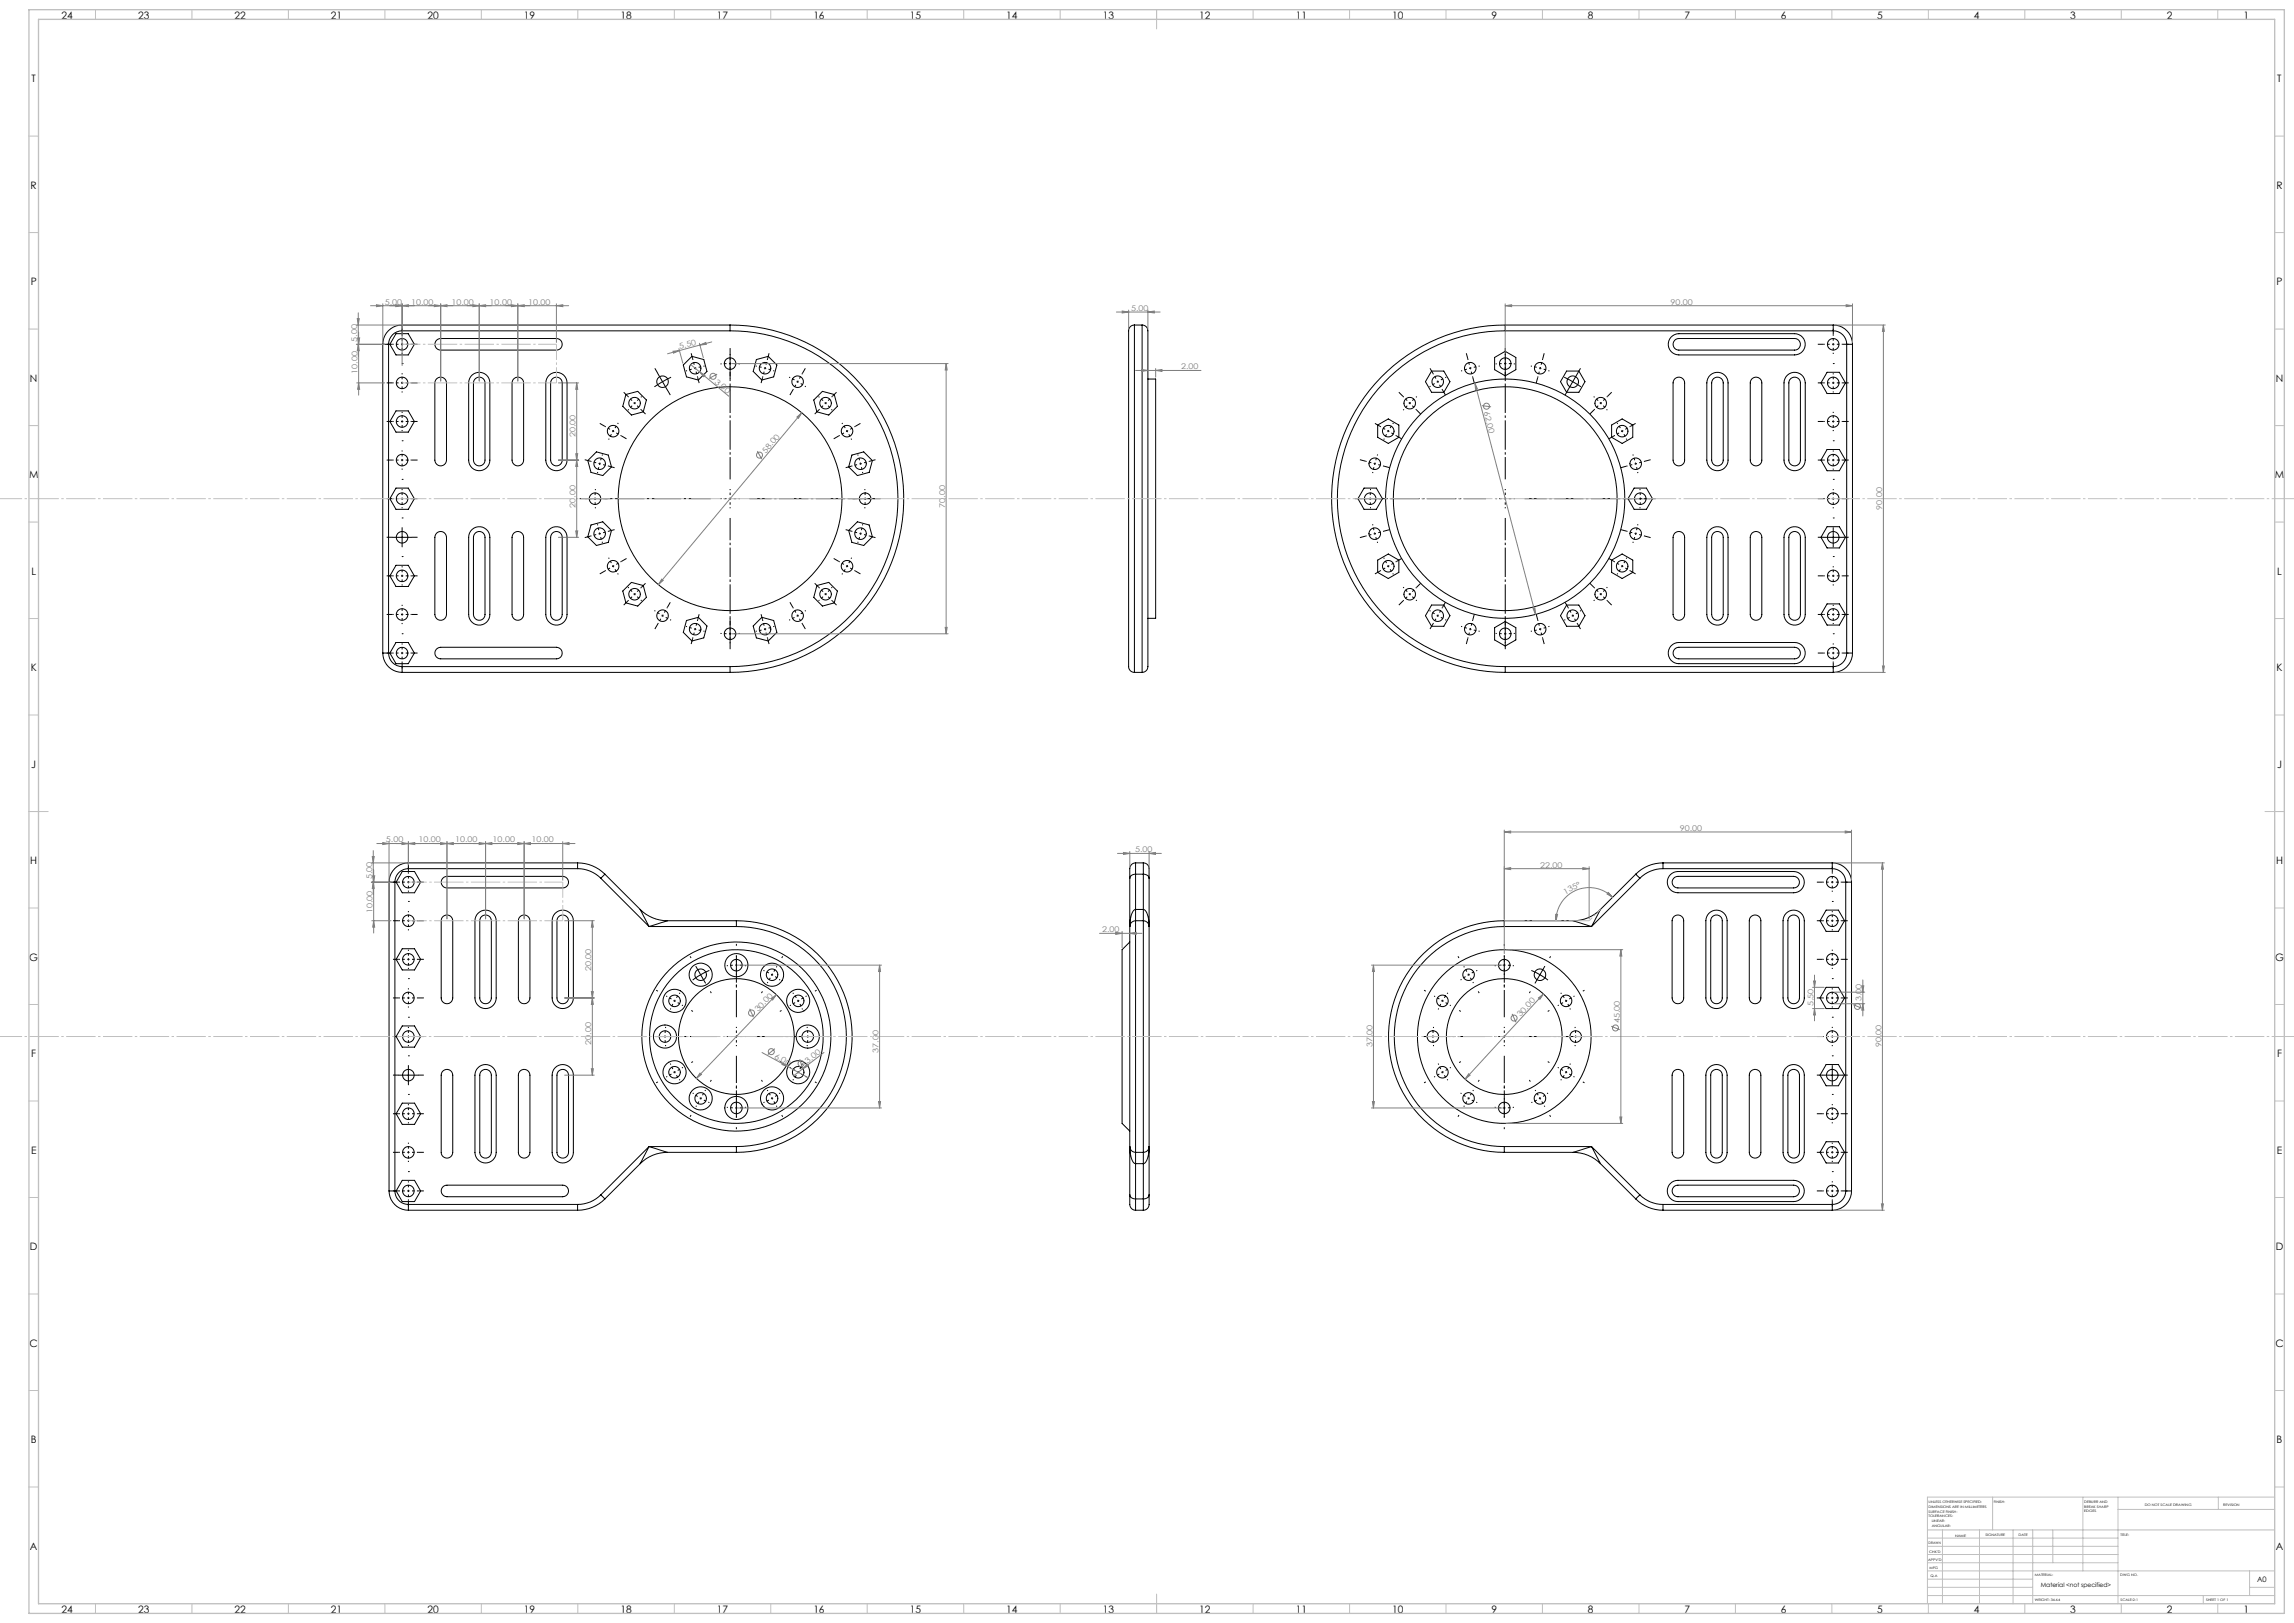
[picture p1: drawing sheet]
<svg xmlns="http://www.w3.org/2000/svg" width="1189mm" height="841mm" viewBox="0 0 1189 841" stroke-linecap="round" stroke-linejoin="round" font-family="sans-serif">
<defs><g id="words">
<g font-size="5.3">
<text x="32" y="10">24</text>
<text x="72" y="10">23</text>
<text x="122" y="10">22</text>
<text x="172" y="10">21</text>
<text x="222" y="10">20</text>
<text x="272" y="10">19</text>
<text x="322" y="10">18</text>
<text x="372" y="10">17</text>
<text x="422" y="10">16</text>
<text x="472" y="10">15</text>
<text x="522" y="10">14</text>
<text x="572" y="10">13</text>
<text x="622" y="10">12</text>
<text x="672" y="10">11</text>
<text x="722" y="10">10</text>
<text x="773" y="10">9</text>
<text x="823" y="10">8</text>
<text x="873" y="10">7</text>
<text x="923" y="10">6</text>
<text x="973" y="10">5</text>
<text x="1023" y="10">4</text>
<text x="1073" y="10">3</text>
<text x="1123" y="10">2</text>
<text x="1163" y="10">1</text>
<text x="16" y="43">T</text>
<text x="1180" y="43">T</text>
<text x="16" y="98">R</text>
<text x="1180" y="98">R</text>
<text x="16" y="148">P</text>
<text x="1180" y="148">P</text>
<text x="16" y="198">N</text>
<text x="1180" y="198">N</text>
<text x="15" y="248">M</text>
<text x="1179" y="248">M</text>
<text x="16" y="298">L</text>
<text x="1180" y="298">L</text>
<text x="16" y="348">K</text>
<text x="1180" y="348">K</text>
<text x="16" y="398">J</text>
<text x="1180" y="398">J</text>
<text x="16" y="448">H</text>
<text x="1180" y="448">H</text>
<text x="15" y="498">G</text>
<text x="1179" y="498">G</text>
<text x="16" y="548">F</text>
<text x="1180" y="548">F</text>
<text x="16" y="598">E</text>
<text x="1180" y="598">E</text>
<text x="16" y="648">D</text>
<text x="1180" y="648">D</text>
<text x="15" y="698">C</text>
<text x="1179" y="698">C</text>
<text x="16" y="748">B</text>
<text x="1180" y="748">B</text>
<text x="16" y="803">A</text>
<text x="1180" y="803">A</text>
<text x="32" y="836">24</text>
<text x="72" y="836">23</text>
<text x="122" y="836">22</text>
<text x="172" y="836">21</text>
<text x="222" y="836">20</text>
<text x="272" y="836">19</text>
<text x="322" y="836">18</text>
<text x="372" y="836">17</text>
<text x="422" y="836">16</text>
<text x="472" y="836">15</text>
<text x="522" y="836">14</text>
<text x="572" y="836">13</text>
<text x="622" y="836">12</text>
<text x="672" y="836">11</text>
<text x="722" y="836">10</text>
<text x="773" y="836">9</text>
<text x="823" y="836">8</text>
<text x="873" y="836">7</text>
<text x="923" y="836">6</text>
<text x="973" y="836">5</text>
<text x="1023" y="836">4</text>
<text x="1073" y="836">3</text>
<text x="1123" y="836">2</text>
<text x="1163" y="836">1</text>
</g>
<g font-size="4.1" fill="#808080">
<text x="199" y="158">5.00</text>
<text x="213" y="158">10.00</text>
<text x="234" y="158">10.00</text>
<text x="254" y="158">10.00</text>
<text x="274" y="158">10.00</text>
<text x="586" y="161">5.00</text>
<text x="866" y="158">90.00</text>
<text x="185" y="177" transform="rotate(-90 185 177)">5.00</text>
<text x="352" y="181" transform="rotate(-15 352 181)">5.50</text>
<text x="612" y="191">2.00</text>
<text x="185" y="194" transform="rotate(-90 185 194)">10.00</text>
<text x="370" y="198" transform="rotate(40 370 198)">3.00</text>
<text x="769" y="214" transform="rotate(75 769 214)">62.00</text>
<text x="298" y="227" transform="rotate(-90 298 227)">20.00</text>
<text x="397" y="235" transform="rotate(-50 397 235)">58.00</text>
<text x="298" y="263" transform="rotate(-90 298 263)">20.00</text>
<text x="490" y="263" transform="rotate(-90 490 263)">70.00</text>
<text x="976" y="264" transform="rotate(-90 976 264)">90.00</text>
<text x="871" y="431">90.00</text>
<text x="200" y="437">5.00</text>
<text x="217" y="437">10.00</text>
<text x="236" y="437">10.00</text>
<text x="255" y="437">10.00</text>
<text x="275" y="437">10.00</text>
<text x="588" y="442">5.00</text>
<text x="798" y="450">22.00</text>
<text x="193" y="455" transform="rotate(-90 193 455)">5.00</text>
<text x="811" y="464" transform="rotate(-28 811 464)">135°</text>
<text x="193" y="473" transform="rotate(-90 193 473)">10.00</text>
<text x="571" y="483">2.00</text>
<text x="306" y="503" transform="rotate(-90 306 503)">20.00</text>
<text x="940" y="521" transform="rotate(-90 940 521)">5.50</text>
<text x="965" y="519" transform="rotate(-90 965 519)">3.00</text>
<text x="393" y="525" transform="rotate(-46 393 525)">30.00</text>
<text x="788" y="527" transform="rotate(-47 788 527)">30.00</text>
<text x="839" y="530" transform="rotate(-90 839 530)">45.00</text>
<text x="306" y="541" transform="rotate(-90 306 541)">20.00</text>
<text x="455" y="545" transform="rotate(-90 455 545)">37.00</text>
<text x="711" y="543" transform="rotate(-90 711 543)">37.00</text>
<text x="975" y="543" transform="rotate(-90 975 543)">90.00</text>
<text x="401" y="548" transform="rotate(29 401 548)">6.00</text>
<text x="419" y="551" transform="rotate(-37 419 551)">3.00</text>
</g>
<text font-size="3.9" x="1170" y="820">A0</text>
<text font-size="3.2" x="1058" y="822">Material &lt;not specified&gt;</text>
<g font-size="1.7">
<text x="1000" y="779">UNLESS OTHERWISE SPECIFIED:</text>
<text x="1033" y="779">FINISH:</text>
<text x="1080" y="779">DEBURR AND</text>
<text x="1000" y="781">DIMENSIONS ARE IN MILLIMETERS</text>
<text x="1000" y="784">SURFACE FINISH:</text>
<text x="1080" y="781">BREAK SHARP</text>
<text x="1080" y="784">EDGES</text>
<text x="1112" y="780">DO NOT SCALE DRAWING</text>
<text x="1152" y="780">REVISION</text>
<text x="1000" y="786">TOLERANCES:</text>
<text x="1001" y="789">LINEAR:</text>
<text x="1001" y="791">ANGULAR:</text>
<text x="1013" y="796">NAME</text>
<text x="1029" y="796">SIGNATURE</text>
<text x="1046" y="796">DATE</text>
<text x="1099" y="796">TITLE:</text>
<text x="1000" y="800">DRAWN</text>
<text x="999" y="809">APPV'D</text>
<text x="1000" y="805">CHK'D</text>
<text x="1000" y="813">MFG</text>
<text x="1001" y="817">Q.A</text>
<text x="1055" y="817">MATERIAL:</text>
<text x="1099" y="817">DWG NO.</text>
<text x="1055" y="830">WEIGHT: 34.64</text>
<text x="1099" y="830">SCALE:2:1</text>
<text x="1143" y="830">SHEET 1 OF 1</text>
</g>
</g></defs>
<g fill="none" stroke="#000" stroke-width=".52">
<path d="M198 178h3M198 178v160M201 178v160M205 173h7l3 5-3 6h-7l-3-6zM208 171a7 7 0 0 0-7 7M208 168a10 10 0 0 0-10 10M208 168v3M208 168h170M208 171h170M226 176l2-1h60a3 3 0 0 1 3 3 3 3 0 0 1-3 3h-60a3 3 0 0 1-2-1 3 3 0 0 1 0-4zM378 171a87 87 0 0 1 87 87 87 87 0 0 1-87 87M378 168v3"/>
<path d="M378 168a90 90 0 0 1 90 90 90 90 0 0 1-90 90M588 168v180M588 168a4 4 0 0 0-3 5v172a3 3 0 0 0 3 3M588 168h4M592 168v180M592 168a4 4 0 0 1 3 5v172a3 3 0 0 1-3 3M780 171a87 87 0 0 0-87 87 87 87 0 0 0 87 87M780 168v3M780 168a90 90 0 0 0-90 90 90 90 0 0 0 90 90M780 168h170M780 171h170M866 175l2-2h2h60a6 6 0 0 1 6 5 6 6 0 0 1-6 6h-60a5 5 0 0 1-5-3 5 5 0 0 1 1-6z"/>
<path d="M868 176l2-1h60a3 3 0 0 1 3 3 3 3 0 0 1-3 3h-60a3 3 0 0 1-3-1 3 3 0 0 1 1-4zM950 168a10 10 0 0 1 10 10M950 171a7 7 0 0 1 7 7M950 168v3M957 178h3M957 178v160M960 178v160M226 196a3 3 0 0 1 4 0 3 3 0 0 1 1 2v40a3 3 0 0 1-3 3 3 3 0 0 1-3-3v-40zM245 194a5 5 0 0 1 6-1 5 5 0 0 1 3 5v40a5 5 0 0 1-6 6 5 5 0 0 1-5-6v-40v-2zM246 196a3 3 0 0 1 4 0 3 3 0 0 1 1 2v40a3 3 0 0 1-3 3 3 3 0 0 1-3-3v-40zM266 196a3 3 0 0 1 4 0 3 3 0 0 1 1 2v40a3 3 0 0 1-3 3 3 3 0 0 1-3-3v-40zM285 194a6 6 0 0 1 6-1 6 6 0 0 1 3 5v40a6 6 0 0 1-6 6 6 6 0 0 1-5-6v-40v-2z"/>
<path d="M286 196a3 3 0 0 1 4 0 3 3 0 0 1 1 2v40a3 3 0 0 1-3 3 3 3 0 0 1-3-3v-40zM341 193l2 5M343 198l3 4M343 198l-4 2M348 195l-5 3M354 189l5-4 6 1 1 6-4 5-6-2zM392 186l6-1 5 4-2 6-6 2-5-5zM595 196h4v124h-4M742 192h6l4 6-4 5h-6l-3-5zM775 185l5-3 6 3v7l-6 3-5-3zM811 195l8 5M812 192h6l4 6-4 5h-6l-3-5z"/>
<path d="M818 193l-5 9M868 196a3 3 0 0 1 3 0 3 3 0 0 1 2 2v40a3 3 0 0 1-3 3 3 3 0 0 1-3-3v-40zM886 194a6 6 0 0 1 6-1 6 6 0 0 1 4 5v40a6 6 0 0 1-6 6 6 6 0 0 1-5-6v-40v-2zM888 196a3 3 0 0 1 3 0 3 3 0 0 1 2 2v40a3 3 0 0 1-3 3 3 3 0 0 1-3-3v-40zM908 196a3 3 0 0 1 3 0 3 3 0 0 1 2 2v40a3 3 0 0 1-3 3 3 3 0 0 1-3-3v-40zM927 194a6 6 0 0 1 5-1 6 6 0 0 1 4 5v40a6 6 0 0 1-6 6 6 6 0 0 1-5-6v-40v-2zM928 196a3 3 0 0 1 3 0 3 3 0 0 1 2 2v40a3 3 0 0 1-3 3 3 3 0 0 1-3-3v-40zM947 193h6l4 5-4 6h-6l-3-6zM205 213h7l3 5-3 6h-7l-3-6zM324 204l7-1 4 4-2 6-6 2-4-4zM422 207l4-4 6 1 2 7-4 4-7-2zM309 234l6 2 2 6-5 4-6-1-1-6z"/>
<path d="M442 236l6-2 4 5-2 6-6 1-4-4zM714 220l6-3 5 3v7l-5 3-6-3zM835 220l6-3 5 3v7l-5 3-6-3zM947 233h6l4 5-4 6h-6l-3-6zM205 253h7l3 5-3 6h-7l-3-6zM707 253h6l4 5-4 6h-6l-3-6zM847 253h6l4 5-4 6h-6l-3-6zM203 278h10M208 273v10M226 276a3 3 0 0 1 4 0 3 3 0 0 1 1 2v40a3 3 0 0 1-3 3 3 3 0 0 1-3-3v-40zM245 274a5 5 0 0 1 6-1 5 5 0 0 1 3 5v40a5 5 0 0 1-6 6 5 5 0 0 1-5-6v-40v-2zM246 276a3 3 0 0 1 4 0 3 3 0 0 1 1 2v40a3 3 0 0 1-3 3 3 3 0 0 1-3-3v-40z"/>
<path d="M266 276a3 3 0 0 1 4 0 3 3 0 0 1 1 2v40a3 3 0 0 1-3 3 3 3 0 0 1-3-3v-40zM285 274a5 5 0 0 1 6-1 5 5 0 0 1 3 5v40a6 6 0 0 1-6 6 6 6 0 0 1-5-6v-40v-2zM286 276a3 3 0 0 1 4 0 3 3 0 0 1 1 2v40a3 3 0 0 1-3 3 3 3 0 0 1-3-3v-40zM306 272l6-2 5 5-2 6-6 2-4-5zM440 275l4-5 6 2 2 6-4 5-6-2zM868 276a3 3 0 0 1 3 0 3 3 0 0 1 2 2v40a3 3 0 0 1-3 3 3 3 0 0 1-3-3v-40zM886 274a5 5 0 0 1 6-1 5 5 0 0 1 4 5v40a6 6 0 0 1-6 6 6 6 0 0 1-5-6v-40v-2zM888 276a3 3 0 0 1 3 0 3 3 0 0 1 2 2v40a3 3 0 0 1-3 3 3 3 0 0 1-3-3v-40zM908 276a3 3 0 0 1 3 0 3 3 0 0 1 2 2v40a3 3 0 0 1-3 3 3 3 0 0 1-3-3v-40zM927 274a5 5 0 0 1 5-1 5 5 0 0 1 4 5v40a6 6 0 0 1-6 6 6 6 0 0 1-5-6v-40v-2zM928 276a3 3 0 0 1 3 0 3 3 0 0 1 2 2v40a3 3 0 0 1-3 3 3 3 0 0 1-3-3v-40zM945 278h10"/>
<path d="M947 273h6l4 5-4 6h-6l-3-6zM950 273v10M205 293h7l3 5-3 6h-7l-3-6zM714 290l6-3 5 3v7l-5 3-6-3zM835 290l6-3 5 3v7l-5 3-6-3zM327 302l6 1 2 7-4 4-7-2-1-6zM395 320l6 2 2 6-5 4-6-1-2-7zM423 303l7-1 4 4-2 6-6 2-4-4zM742 314h6l4 5-4 6h-6l-3-6zM812 314h6l4 5-4 6h-6l-3-6zM947 313h6l4 5-4 6h-6l-3-6zM198 338a10 10 0 0 0 10 10"/>
<path d="M198 338h3M201 338a7 7 0 0 0 7 7M205 333h7l3 5-3 6h-7l-3-6zM226 336l2-1h60a3 3 0 0 1 3 3 3 3 0 0 1-3 3h-60a3 3 0 0 1-2-1 3 3 0 0 1 0-4zM356 322l6-2 4 4-1 7-6 1-5-4zM775 325l5-3 6 3v7l-6 3-5-3zM866 335l2-2h2h60a5 5 0 0 1 6 5 5 5 0 0 1-6 6h-60a5 5 0 0 1-5-3 5 5 0 0 1 1-6zM868 336l2-1h60a3 3 0 0 1 3 3 3 3 0 0 1-3 3h-60a3 3 0 0 1-3-1 3 3 0 0 1 1-4zM957 338a7 7 0 0 1-7 7M957 338h3M960 338a10 10 0 0 1-10 10M208 345v3"/>
<path d="M208 348h170M208 345h170M378 345v3M588 348h4M780 345v3M780 348h170M780 345h170M950 345v3M202 457h3M202 457v160M205 457v160M208 452h7l3 5-3 6h-7l-3-6z"/>
<path d="M212 450a7 7 0 0 0-7 7M212 447a10 10 0 0 0-10 10M212 447v3M212 447h87M212 450h87M229 455l3-1h60a3 3 0 0 1 3 3 3 3 0 0 1-3 3h-60a3 3 0 0 1-3-2 3 3 0 0 1 0-3zM299 450a17 17 0 0 1 12 5M299 447v3M299 447a20 20 0 0 1 15 6M311 455l25 25M314 453l-3 2M314 453l18 18"/>
<path d="M586 455v25M589 453a2.7 2.7 0 0 0-3 2M589 447v6M589 447a4 4 0 0 0-3 6v2M589 453v18M589 453h4M589 447h4M593 453a2.7 2.7 0 0 1 3 2M593 447v6M593 447a4 4 0 0 1 3 6v2M593 453v18M596 455v25"/>
<path d="M848 453l2 2M848 453l-18 18M850 455l-25 25M862 450a17 17 0 0 0-12 5M862 447v3M862 447a20 20 0 0 0-14 6M862 447h88M862 450h88M866 453l2-1h2h60a6 6 0 0 1 5 5 6 6 0 0 1-5 6h-60a5 5 0 0 1-5-4 5 5 0 0 1 1-6zM867 455l3-1h60a3 3 0 0 1 3 3 3 3 0 0 1-3 3h-60a3 3 0 0 1-3-2 3 3 0 0 1 0-3zM950 450a7 7 0 0 1 7 7M950 447v3"/>
<path d="M950 447a10 10 0 0 1 10 10M957 457h3M957 457v160M960 457v160M230 475a3 3 0 0 1 3-1 3 3 0 0 1 2 3v40a3 3 0 0 1-3 3 3 3 0 0 1-3-3v-40zM248 473a5 5 0 0 1 6-1 5 5 0 0 1 3 5v40a6 6 0 0 1-5 6 6 6 0 0 1-6-6v-40l1-2zM250 475a3 3 0 0 1 3-1 3 3 0 0 1 2 3v40a3 3 0 0 1-3 3 3 3 0 0 1-3-3v-40zM270 475a3 3 0 0 1 3-1 3 3 0 0 1 2 3v40a3 3 0 0 1-3 3 3 3 0 0 1-3-3v-40zM288 473a6 6 0 0 1 6-1 6 6 0 0 1 3 5v40a6 6 0 0 1-5 6 6 6 0 0 1-6-6v-40zM290 475a3 3 0 0 1 3-1 3 3 0 0 1 2 3v40a3 3 0 0 1-3 3 3 3 0 0 1-3-3v-40zM332 471l4 9M332 471a20 20 0 0 0 14 6"/>
<path d="M346 477l-10 3M346 477h36M382 477v3M382 477a60 60 0 0 1 60 60 60 60 0 0 1-60 60M589 477v120M589 477a3 3 0 0 0-3 3M589 471v6M589 471a9 9 0 0 0-3 9M589 477h4M589 471h4M593 477v120M593 477a3 3 0 0 1 3 3"/>
<path d="M593 471v6M593 471a9 9 0 0 1 3 9M780 477a60 60 0 0 0-60 60 60 60 0 0 0 60 60M780 477v3M780 477h35M815 477l10 3M830 471a20 20 0 0 1-15 6M830 471l-5 9M868 475a3 3 0 0 1 3-1 3 3 0 0 1 2 3v40a3 3 0 0 1-3 3 3 3 0 0 1-3-3v-40zM886 473a5 5 0 0 1 6-1 5 5 0 0 1 3 5v40a6 6 0 0 1-5 6 6 6 0 0 1-6-6v-40l1-2zM888 475a3 3 0 0 1 3-1 3 3 0 0 1 2 3v40a3 3 0 0 1-3 3 3 3 0 0 1-3-3v-40zM908 475a3 3 0 0 1 3-1 3 3 0 0 1 2 3v40a3 3 0 0 1-3 3 3 3 0 0 1-3-3v-40z"/>
<path d="M926 473a5 5 0 0 1 6-1 5 5 0 0 1 3 5v40a6 6 0 0 1-5 6 6 6 0 0 1-6-6v-40l1-2zM928 475a3 3 0 0 1 3-1 3 3 0 0 1 2 3v40a3 3 0 0 1-3 3 3 3 0 0 1-3-3v-40zM947 472h6l3 5-3 6h-6l-4-6zM208 492h7l3 5-3 6h-7l-3-6zM336 480h46M382 480a57 57 0 0 1 57 57 57 57 0 0 1-57 57M586 480v114M586 488l-4 4v90l4 4M596 480v114M780 480a57 57 0 0 0-57 57 57 57 0 0 0 57 57M780 480h45M361 501l2 4"/>
<path d="M363 505l3 4M363 505l-4 3M368 503l-5 2M794 503l8 5M801 501l-5 8M947 512h6l3 5-3 6h-6l-4-6zM208 532h7l3 5-3 6h-7l-3-6zM207 557h10M212 552v10M230 555a3 3 0 0 1 3-1 3 3 0 0 1 2 3v40a3 3 0 0 1-3 3 3 3 0 0 1-3-3v-40zM248 553a5 5 0 0 1 6-1 5 5 0 0 1 3 5v40a6 6 0 0 1-5 6 6 6 0 0 1-6-6v-40l1-2zM250 555a3 3 0 0 1 3-1 3 3 0 0 1 2 3v40a3 3 0 0 1-3 3 3 3 0 0 1-3-3v-40z"/>
<path d="M270 555a3 3 0 0 1 3-1 3 3 0 0 1 2 3v40a3 3 0 0 1-3 3 3 3 0 0 1-3-3v-40zM288 553a6 6 0 0 1 6-1 6 6 0 0 1 3 5v40a6 6 0 0 1-5 6 6 6 0 0 1-6-6v-40l1-2zM290 555a3 3 0 0 1 3-1 3 3 0 0 1 2 3v40a3 3 0 0 1-3 3 3 3 0 0 1-3-3v-40zM868 555a3 3 0 0 1 3-1 3 3 0 0 1 2 3v40a3 3 0 0 1-3 3 3 3 0 0 1-3-3v-40zM886 553a5 5 0 0 1 6-1 5 5 0 0 1 3 5v40a6 6 0 0 1-5 6 6 6 0 0 1-6-6v-40l1-2zM888 555a3 3 0 0 1 3-1 3 3 0 0 1 2 3v40a3 3 0 0 1-3 3 3 3 0 0 1-3-3v-40zM908 555a3 3 0 0 1 3-1 3 3 0 0 1 2 3v40a3 3 0 0 1-3 3 3 3 0 0 1-3-3v-40zM926 553a5 5 0 0 1 6-1 5 5 0 0 1 3 5v40a6 6 0 0 1-5 6 6 6 0 0 1-6-6v-40l1-2zM928 555a3 3 0 0 1 3-1 3 3 0 0 1 2 3v40a3 3 0 0 1-3 3 3 3 0 0 1-3-3v-40zM945 557h10M947 552h6l3 5-3 6h-6l-4-6zM950 552v10"/>
<path d="M208 572h7l3 5-3 6h-7l-3-6zM336 594l-4 9M336 594l10 3M336 594h46M336 594l-25 25M346 597a20 20 0 0 0-14 6M346 597h36M382 594v3M586 594a3 3 0 0 0 3 3M586 594a9 9 0 0 0 3 9M586 594v25M589 597v6"/>
<path d="M589 597h4M593 597v6M596 594a3 3 0 0 1-3 3M596 594a9 9 0 0 1-3 9M596 594v25M780 594v3M780 597h35M780 594h45M815 597a20 20 0 0 1 15 6M825 594l5 9M825 594l-10 3M825 594l25 25"/>
<path d="M947 592h6l3 5-3 6h-6l-4-6zM202 617a10 10 0 0 0 10 10M202 617h3M205 617a7 7 0 0 0 7 7M208 612h7l3 5-3 6h-7l-3-6zM229 615l3-1h60a3 3 0 0 1 3 3 3 3 0 0 1-3 3h-60a3 3 0 0 1-3-2 3 3 0 0 1 0-3zM311 619a17 17 0 0 1-12 5M311 619l3 2M332 603l-18 18M586 619a2.6 2.6 0 0 0 3 2M586 619v5a3 3 0 0 0 3 3M589 603h4"/>
<path d="M589 603v18M593 603v18M596 619a2.6 2.6 0 0 1-3 2M596 619v5a3 3 0 0 1-3 3M830 603l18 18M850 619l-2 2M850 619a17 17 0 0 0 12 5M866 613l2-1h2h60a6 6 0 0 1 5 5 6 6 0 0 1-5 6h-60a5 5 0 0 1-5-4 5 5 0 0 1 1-6zM867 615l3-1h60a3 3 0 0 1 3 3 3 3 0 0 1-3 3h-60a3 3 0 0 1-3-2 3 3 0 0 1 0-3zM957 617a7 7 0 0 1-7 7M957 617h3M960 617a10 10 0 0 1-10 10"/>
<path d="M212 624v3M212 627h87M212 624h87M299 624v3M314 621a20 20 0 0 1-15 6M589 621v6M589 621h4M589 627h4M593 621v6M848 621a20 20 0 0 0 14 6M862 624v3M862 627h88"/>
<path d="M862 624h88M950 624v3"/>
<circle cx="208" cy="178" r="3"/>
<circle cx="950" cy="178" r="3"/>
<circle cx="208" cy="198" r="3"/>
<circle cx="343" cy="198" r="3"/>
<circle cx="360" cy="191" r="3"/>
<circle cx="378" cy="188" r="3"/>
<circle cx="397" cy="191" r="3"/>
<circle cx="413" cy="198" r="3"/>
<circle cx="745" cy="198" r="3"/>
<circle cx="762" cy="191" r="3"/>
<circle cx="780" cy="188" r="3"/>
<circle cx="798" cy="191" r="3"/>
<circle cx="815" cy="198" r="3"/>
<circle cx="950" cy="198" r="3"/>
<circle cx="208" cy="218" r="3"/>
<circle cx="329" cy="209" r="3"/>
<circle cx="428" cy="209" r="3"/>
<circle cx="731" cy="209" r="3"/>
<circle cx="830" cy="209" r="3"/>
<circle cx="950" cy="218" r="3"/>
<circle cx="208" cy="238" r="3"/>
<circle cx="318" cy="223" r="3"/>
<circle cx="439" cy="223" r="3"/>
<circle cx="720" cy="223" r="3"/>
<circle cx="841" cy="223" r="3"/>
<circle cx="950" cy="238" r="3"/>
<circle cx="208" cy="258" r="3"/>
<circle cx="308" cy="258" r="3"/>
<circle cx="311" cy="240" r="3"/>
<circle cx="378" cy="258" r="58"/>
<circle cx="446" cy="240" r="3"/>
<circle cx="448" cy="258" r="3"/>
<circle cx="710" cy="258" r="3"/>
<circle cx="713" cy="240" r="3"/>
<circle cx="780" cy="258" r="62"/>
<circle cx="780" cy="258" r="58"/>
<circle cx="848" cy="240" r="3"/>
<circle cx="850" cy="258" r="3"/>
<circle cx="950" cy="258" r="3"/>
<circle cx="208" cy="278" r="3"/>
<circle cx="311" cy="277" r="3"/>
<circle cx="446" cy="277" r="3"/>
<circle cx="713" cy="277" r="3"/>
<circle cx="848" cy="277" r="3"/>
<circle cx="950" cy="278" r="3"/>
<circle cx="208" cy="298" r="3"/>
<circle cx="318" cy="293" r="3"/>
<circle cx="439" cy="293" r="3"/>
<circle cx="720" cy="293" r="3"/>
<circle cx="841" cy="293" r="3"/>
<circle cx="950" cy="298" r="3"/>
<circle cx="208" cy="318" r="3"/>
<circle cx="329" cy="308" r="3"/>
<circle cx="343" cy="319" r="3"/>
<circle cx="413" cy="319" r="3"/>
<circle cx="428" cy="308" r="3"/>
<circle cx="731" cy="308" r="3"/>
<circle cx="745" cy="319" r="3"/>
<circle cx="815" cy="319" r="3"/>
<circle cx="830" cy="308" r="3"/>
<circle cx="950" cy="318" r="3"/>
<circle cx="208" cy="338" r="3"/>
<circle cx="360" cy="326" r="3"/>
<circle cx="378" cy="328" r="3"/>
<circle cx="397" cy="326" r="3"/>
<circle cx="762" cy="326" r="3"/>
<circle cx="780" cy="328" r="3"/>
<circle cx="798" cy="326" r="3"/>
<circle cx="950" cy="338" r="3"/>
<circle cx="212" cy="457" r="3"/>
<circle cx="950" cy="457" r="3"/>
<circle cx="212" cy="477" r="3"/>
<circle cx="950" cy="477" r="3"/>
<circle cx="212" cy="497" r="3"/>
<circle cx="950" cy="497" r="3"/>
<circle cx="212" cy="517" r="3"/>
<circle cx="350" cy="519" r="6"/>
<circle cx="350" cy="519" r="3"/>
<circle cx="363" cy="505" r="3"/>
<circle cx="363" cy="505" r="6"/>
<circle cx="382" cy="500" r="6"/>
<circle cx="382" cy="500" r="3"/>
<circle cx="400" cy="505" r="3"/>
<circle cx="400" cy="505" r="6"/>
<circle cx="414" cy="519" r="3"/>
<circle cx="414" cy="519" r="6"/>
<circle cx="748" cy="519" r="3"/>
<circle cx="761" cy="505" r="3"/>
<circle cx="780" cy="500" r="3"/>
<circle cx="798" cy="505" r="3"/>
<circle cx="812" cy="519" r="3"/>
<circle cx="950" cy="517" r="3"/>
<circle cx="212" cy="537" r="3"/>
<circle cx="345" cy="537" r="6"/>
<circle cx="345" cy="537" r="3"/>
<circle cx="382" cy="537" r="45"/>
<circle cx="382" cy="537" r="30"/>
<circle cx="382" cy="537" r="49"/>
<circle cx="419" cy="537" r="6"/>
<circle cx="419" cy="537" r="3"/>
<circle cx="743" cy="537" r="3"/>
<circle cx="780" cy="537" r="30"/>
<circle cx="780" cy="537" r="45"/>
<circle cx="817" cy="537" r="3"/>
<circle cx="950" cy="537" r="3"/>
<circle cx="212" cy="557" r="3"/>
<circle cx="350" cy="556" r="3"/>
<circle cx="350" cy="556" r="6"/>
<circle cx="414" cy="556" r="6"/>
<circle cx="414" cy="556" r="3"/>
<circle cx="748" cy="556" r="3"/>
<circle cx="812" cy="556" r="3"/>
<circle cx="950" cy="557" r="3"/>
<circle cx="212" cy="577" r="3"/>
<circle cx="363" cy="569" r="3"/>
<circle cx="363" cy="569" r="6"/>
<circle cx="382" cy="574" r="3"/>
<circle cx="382" cy="574" r="6"/>
<circle cx="400" cy="569" r="3"/>
<circle cx="400" cy="569" r="6"/>
<circle cx="761" cy="569" r="3"/>
<circle cx="780" cy="574" r="3"/>
<circle cx="798" cy="569" r="3"/>
<circle cx="950" cy="577" r="3"/>
<circle cx="212" cy="597" r="3"/>
<circle cx="950" cy="597" r="3"/>
<circle cx="212" cy="617" r="3"/>
<circle cx="950" cy="617" r="3"/>
</g>
<g fill="none" stroke="#808080" stroke-width=".52">
<path d="M195 158h3l-3 1zM198 157v20M205 158h3l-3 1zM208 158h4v1zM208 157v32M225 158h3l-3 1zM228 158h4v1zM228 157v40M245 158h3l-3 1zM248 158h4v1zM248 157v40M265 158h3l-3 1z"/>
<path d="M268 158h4v1zM268 157v40M288 158h4v1zM288 157v20M295 158h-103M780 158h3v1zM780 158h180M780 157v25M957 158h3l-3 1zM960 157v20M185 178h14M185 168h22"/>
<path d="M185 165h1v3zM185 175h1v3zM186 162v43M186 178v4h-1zM363 178l2 7M363 179l-11 3M363 179l3-2v1zM369 177l-6 2M579 162h22M582 161l3 1h-3zM585 161v9M595 162l3-1v1z"/>
<path d="M595 161v9M951 168h26M976 168l1 4h-1zM976 168v180M185 198h14M186 198v4h-1zM289 198h11M299 198v4h-1zM299 198v80M349 182h3l-3 1zM352 181l2 7M352 182l-6 1"/>
<path d="M358 189l5 4M363 193l2 1v1zM363 193l15 12M372 194l-5 2M379 188h112M490 188l1 4h-1zM490 188v140M589 192h33M592 191l3 1h-3zM599 192l3-1v1zM599 191v4M764 198l32 120"/>
<path d="M764 198l2 4h-1zM413 216l3-2-2 3zM416 214l-75 89M768 210l5 1M289 238h11M298 235h1v3zM299 238v4h-1zM393 234l2 4M289 278h11M298 275h1v3zM343 300l1 1-3 2zM795 315h1v3z"/>
<path d="M379 328h112M490 325h1l-1 3zM951 348h26M976 345h1l-1 3zM198 437h4l-4 1zM202 436v20M208 437h4l-4 1zM212 437h3v1zM212 436v12M228 437h4l-4 1zM232 437h3v1zM232 436v40"/>
<path d="M248 437h4l-4 1zM252 437h3v1zM252 436v40M268 437h4l-4 1zM272 437h3v1zM272 436v40M292 437h3v1zM292 436v20M298 437h-103M780 431h3v1zM780 430v64M780 431h180"/>
<path d="M956 431h4l-4 1zM960 430v26M192 457h11M192 447h19M193 444h1l-1 3zM193 454h1v3zM193 457l1 3h-1zM193 441v22M194 451v32M579 442h23M582 442h4l-4 1zM586 441v8"/>
<path d="M596 442h3v1zM596 441v12M780 450h3v1zM780 450h44M820 450h4l-4 1zM824 449v27M951 447h26M976 447v3h-1zM976 447v180M193 477h10M194 477v3h-1zM293 477h15"/>
<path d="M307 477l1 3h-2zM307 477v80M806 474h1l-1 3zM834 462l2 3-3-2zM836 465a17 17 0 0 0-19-4 17 17 0 0 0-11 16M570 484h22M578 483l4 1h-4zM582 483v8M586 484l3-1v1zM781 492h60M840 492l1 3h-1zM840 492v90"/>
<path d="M293 517h15M306 514h2l-1 3zM307 517l1 3h-2zM383 500h74M400 517l2-2-2 3zM402 515l-41 44M456 500v3h-1zM456 500v74M711 500h68M712 500v3h-1zM712 500v74M797 517l3-2-2 3z"/>
<path d="M800 515l-41 44M939 512h6M940 508h1l-1 4zM940 505v24M951 514h16M965 511h1v3zM966 508v18M389 523l2 4M784 525l2 5M835 532l5 2M939 523h6M940 523l1 3h-1z"/>
<path d="M951 520h16M961 521l4 1M966 520v3h-1zM293 557h15M306 554h2l-1 3zM363 556l1 1-3 2zM395 545l24 13M402 543l-4 3M406 551l2 2-3-1zM415 549l1 4M418 551l1 1-3 2zM427 545l-16 12"/>
<path d="M761 556l1 1-3 2zM383 574h74M455 571h1v3zM711 574h68M711 571h1v3zM840 579h1l-1 3zM781 582h60M951 627h26M975 624h1v3z"/>
<circle cx="370" cy="195" r="1.6"/>
<circle cx="770" cy="210" r="1.6"/>
<circle cx="394" cy="236" r="1.6"/>
<circle cx="390" cy="525" r="1.5"/>
<circle cx="785" cy="528" r="1.6"/>
<circle cx="837" cy="533" r="1.6"/>
<circle cx="963" cy="522" r="1.5"/>
<circle cx="400" cy="545" r="1.6"/>
<circle cx="415" cy="551" r="1.6"/>
</g>
<g fill="none" stroke="#000" stroke-width=".52" stroke-dasharray="15.2 1.3 1.3 1.3" stroke-dashoffset="14.6" stroke-linecap="butt">
<path d="M208 178v-5M208 178h-5M208 178v5M208 178h5M950 178v-5M950 178h-5M950 178v5M950 178h5M208 198v-5M208 198h-5M208 198v5M208 198h5"/>
<path d="M360 191l-4 1M360 191l5-1M360 191l-1-5M360 191l2 5M378 188l-5 1M378 188l5 1M378 188v-5M378 188v5M397 191l-5-1M397 191l4 1M397 191l1-5M397 191l-2 5"/>
<path d="M413 198l-4-3M413 198l5 2M413 198l3-5M413 198l-2 4M745 198l-4 2M745 198l5-3M745 198l-2-5M745 198l3 4M762 191l-5 1M762 191l5-1M762 191l-1-5M762 191l1 5"/>
<path d="M780 188l-5 1M780 188l5 1M780 188v-5M780 188v5M798 191l-5-1M798 191l5 1M798 191l2-5M798 191l-1 5M950 198v-5M950 198h-5M950 198v5M950 198h5"/>
<path d="M208 218v-5M208 218h-5M208 218v5M208 218h5M329 209l-3 4M329 209l4-4M329 209l-4-4M329 209l3 3M428 209l-4-4M428 209l3 4M428 209l3-4M428 209l-4 3"/>
<path d="M731 209l-4 4M731 209l3-4M731 209l-4-4M731 209l3 3M830 209l-4-4M830 209l3 4M830 209l3-4M830 209l-4 3M950 218v-5M950 218h-5M950 218v5M950 218h5"/>
<path d="M208 238v-5M208 238h-5M208 238v5M208 238h5M318 223l-3 5M318 223l2-4M318 223l-5-2M318 223l4 3M439 223l-3-4M439 223l2 5M439 223l4-2M439 223l-4 3"/>
<path d="M720 223l-3 5M720 223l2-4M720 223l-5-2M720 223l4 3M841 223l-3-4M841 223l2 5M841 223l4-2M841 223l-5 3M950 238v-5M950 238h-5M950 238v5M950 238h5"/>
<path d="M208 258v-5M208 258h-5M208 258v5M208 258h5M308 258l1 5M308 258l1-5M308 258h-5M308 258h5M311 240l-1 5M311 240l1-5M311 240l-5-1M311 240l5 2"/>
<path d="M378 258v-5M378 258h-5M378 258v5M378 258h5M446 240l-1-5M446 240l1 5M446 240l5-1M446 240l-5 2M448 258v-5M448 258v5M448 258h5M448 258h-5"/>
<path d="M710 258v5M710 258v-5M710 258h-5M710 258h5M713 240l-2 5M713 240l1-5M713 240l-5-1M713 240l4 2M780 258v-5M780 258h-5M780 258v5M780 258h5"/>
<path d="M848 240l-2-5M848 240l1 5M848 240l5-1M848 240l-5 2M850 258v-5M850 258v5M850 258h5M850 258h-5M950 258v-5M950 258h-5M950 258v5M950 258h5"/>
<path d="M311 277l1 4M311 277l-1-5M311 277l-5 1M311 277l5-2M446 277l1-5M446 277l-1 4M446 277l5 1M446 277l-5-2M713 277l1 4M713 277l-2-5M713 277l-5 1M713 277l4-2"/>
<path d="M848 277l1-5M848 277l-2 4M848 277l5 1M848 277l-5-2M208 298v-5M208 298h-5M208 298v5M208 298h5M318 293l2 5M318 293l-3-4M318 293l-5 3M318 293l4-2"/>
<path d="M439 293l2-4M439 293l-3 5M439 293l4 3M439 293l-4-2M720 293l2 5M720 293l-3-4M720 293l-5 3M720 293l4-2M841 293l2-4M841 293l-3 5M841 293l4 3M841 293l-5-2"/>
<path d="M950 298v-5M950 298h-5M950 298v5M950 298h5M208 318v-5M208 318h-5M208 318v5M208 318h5M329 308l4 3M329 308l-3-4M329 308l-4 3M329 308l3-4"/>
<path d="M343 319l5 2M343 319l-4-3M343 319l-2 4M343 319l3-4M413 319l5-3M413 319l-4 2M413 319l3 4M413 319l-2-4M428 308l3-4M428 308l-4 3M428 308l3 3M428 308l-4-4"/>
<path d="M731 308l3 3M731 308l-4-4M731 308l-4 3M731 308l3-4M745 319l5 2M745 319l-4-3M745 319l-2 4M745 319l3-4M815 319l4-3M815 319l-4 2M815 319l3 4M815 319l-2-4"/>
<path d="M830 308l3-4M830 308l-4 3M830 308l3 3M830 308l-4-4M950 318v-5M950 318h-5M950 318v5M950 318h5M208 338v-5M208 338h-5M208 338v5M208 338h5"/>
<path d="M360 326l5 1M360 326l-4-1M360 326l-1 5M360 326l2-5M378 328h5M378 328h-5M378 328v5M378 328v-5M397 326l4-1M397 326l-5 1M397 326l1 5M397 326l-2-5"/>
<path d="M762 326l5 1M762 326l-5-1M762 326l-1 5M762 326l1-5M780 328h5M780 328h-5M780 328v5M780 328v-5M798 326l5-1M798 326l-5 1M798 326l2 5M798 326l-1-5"/>
<path d="M950 338v-5M950 338h-5M950 338v5M950 338h5M212 457v-5M212 457h-5M212 457v5M212 457h5M950 457v-5M950 457h-5M950 457v5M950 457h5"/>
<path d="M212 477v-5M212 477h-5M212 477v5M212 477h5M950 477v-5M950 477h-5M950 477v5M950 477h5M212 497v-5M212 497h-5M212 497v5M212 497h5"/>
<path d="M950 497v-5M950 497h-5M950 497v5M950 497h5M212 517v-5M212 517h-5M212 517v5M212 517h5M350 519l-3 4M350 519l2-5M350 519l-5-3M350 519l4 2"/>
<path d="M382 500h-5M382 500h5M382 500v-5M382 500v5M400 505l-4-2M400 505l4 3M400 505l3-4M400 505l-2 4M414 519l-3-5M414 519l2 4M414 519l4-3M414 519l-5 2"/>
<path d="M748 519l-3 4M748 519l2-5M748 519l-5-3M748 519l4 2M761 505l-4 3M761 505l5-2M761 505l-2-4M761 505l3 4M780 500h-5M780 500h5M780 500v-5M780 500v5"/>
<path d="M812 519l-3-5M812 519l2 4M812 519l4-3M812 519l-5 2M950 517v-5M950 517h-5M950 517v5M950 517h5M212 537v-5M212 537h-5M212 537v5M212 537h5"/>
<path d="M345 537v5M345 537v-5M345 537h-5M345 537h5M382 537v-5M382 537h-5M382 537v5M382 537h5M419 537l-1-5M419 537l-1 5M419 537h5M419 537h-5"/>
<path d="M743 537v5M743 537v-5M743 537h-5M743 537h5M780 537v-5M780 537h-5M780 537v5M780 537h5M817 537l-1-5M817 537l-1 5M817 537h5M817 537h-5"/>
<path d="M950 537v-5M950 537h-5M950 537v5M950 537h5M350 556l2 4M350 556l-3-5M350 556l-5 2M350 556l4-3M414 556l2-5M414 556l-3 4M414 556l4 2M414 556l-5-3"/>
<path d="M748 556l2 4M748 556l-3-5M748 556l-5 2M748 556l4-3M812 556l2-5M812 556l-3 4M812 556l4 2M812 556l-5-3M212 577v-5M212 577h-5M212 577v5M212 577h5"/>
<path d="M363 569l5 2M363 569l-4-3M363 569l-2 4M363 569l3-4M382 574h5M382 574h-5M382 574v5M382 574v-5M400 569l4-3M400 569l-4 2M400 569l3 4M400 569l-2-4"/>
<path d="M761 569l5 2M761 569l-4-3M761 569l-2 4M761 569l3-4M780 574h5M780 574h-5M780 574v5M780 574v-5M798 569l4-3M798 569l-4 2M798 569l3 4M798 569l-2-4"/>
<path d="M950 577v-5M950 577h-5M950 577v5M950 577h5M212 597v-5M212 597h-5M212 597v5M212 597h5M950 597v-5M950 597h-5M950 597v5M950 597h5"/>
<path d="M212 617v-5M212 617h-5M212 617v5M212 617h5M950 617v-5M950 617h-5M950 617v5M950 617h5"/>
</g>
<g fill="none" stroke="#000" stroke-width=".52" stroke-dasharray="15.2 1.3 1.3 1.3" stroke-linecap="butt">
<path d="M203 178h-3M208 173v-3M213 178h3M945 178h-3M950 173v-3M955 178h3M203 198h-3M213 198h3M341 193l-2-2M359 186l-1-3M362 196v3M378 183v-3"/>
<path d="M378 193v3M395 196l-1 3M398 186l1-3M416 193l1-2M743 193l-2-2M761 186l-1-3M763 196l1 3M780 183v-3M780 193v3M797 196l-1 3M800 186v-3M818 193l1-2"/>
<path d="M945 198h-3M955 198h3M203 218h-3M213 218h3M325 205l-2-2M332 212l3 3M346 202l1 3M411 202l-2 3M424 212l-2 3M431 205l3-2M727 205l-2-2M734 212l2 3"/>
<path d="M748 202l1 3M813 202l-2 3M826 212l-2 3M833 205l2-2M945 218h-3M955 218h3M203 238h-3M213 238h3M306 239l-3-1M313 221l-2-2M322 226l3 1M435 226l-3 1"/>
<path d="M443 221l3-2M451 239l3-1M708 239l-3-1M715 221l-2-2M724 226l2 1M836 226l-2 1M845 221l3-2M853 239l3-1M945 238h-3M955 238h3M203 258h-3M213 258h3"/>
<path d="M303 258h-3M313 258h3M316 242h3M441 242h-3M443 258h-3M453 258h3M705 258h-3M715 258h3M717 242h3M843 242h-3M845 258h-3M855 258h3"/>
<path d="M945 258h-3M955 258h3M203 278h-3M213 278h3M306 278l-3 1M316 275l3-1M441 275l-3-1M451 278l3 1M708 278l-3 1M717 275l3-1M843 275l-3-1M853 278l3 1"/>
<path d="M945 278h-3M955 278h3M203 298h-3M213 298h3M313 296l-2 1M322 291l3-2M435 291l-3-2M443 296l3 1M715 296l-2 1M724 291l2-2M836 291l-2-2M845 296l3 1"/>
<path d="M945 298h-3M955 298h3M203 318h-3M213 318h3M325 311l-2 3M332 304l3-2M346 315l1-3M411 315l-2-3M424 304l-2-2M431 311l3 3M727 311l-2 3M734 304l2-2"/>
<path d="M748 315l1-3M813 315l-2-3M826 304l-2-2M833 311l2 3M945 318h-3M955 318h3M203 338h-3M213 338h3M341 323l-2 3M359 331l-1 3M362 321v-3M378 333v3"/>
<path d="M378 323v-3M395 321l-1-3M398 331l1 3M416 323l1 3M743 323l-2 3M761 331l-1 3M763 321l1-3M780 333v3M780 323v-3M797 321l-1-3M800 331v3M818 323l1 3"/>
<path d="M945 338h-3M955 338h3M208 343v3M950 343v3M207 457h-3M212 452v-3M217 457h3M945 457h-3M950 452v-3M955 457h3M207 477h-3M217 477h3"/>
<path d="M945 477h-3M955 477h3M207 497h-3M217 497h3M382 490v-1M405 496h1M780 490v-1M803 496h1M945 497h-3M955 497h3M207 517h-3M217 517h3"/>
<path d="M341 514l-1-1M368 514l1 1M382 510v1M395 514v1M422 514l1-1M739 514l-1-1M766 514l1 1M780 510v1M793 514v1M820 514l1-1M945 517h-3M955 517h3"/>
<path d="M207 537h-3M217 537h3M335 537h-1M355 537h1M358 524h1M405 524h-1M409 537h-1M429 537h1M733 537h-1M753 537h1M756 524h1M803 524h-1"/>
<path d="M807 537h-1M827 537h1M945 537h-3M955 537h3M207 557h-3M217 557h3M358 551l1-1M405 551l-1-1M756 551l1-1M803 551l-1-1M945 557h-3M955 557h3"/>
<path d="M207 577h-3M217 577h3M341 561h-1M358 578v1M368 560h1M382 564v-1M405 578l1 1M422 561h1M739 561h-1M756 578v1M766 560h1M780 564v-1"/>
<path d="M803 578l1 1M820 561h1M945 577h-3M955 577h3M207 597h-3M217 597h3M382 584v1M780 584v1M945 597h-3M955 597h3M207 617h-3M217 617h3"/>
<path d="M945 617h-3M955 617h3M212 622v3M950 622v3"/>
</g>
<g fill="none" stroke="#000" stroke-width=".52" stroke-dasharray="15.2 1.3 1.3 1.3">
<path d="M208 188h.1M950 188h.1M208 228h.1M950 228h.1M208 248h.1M950 248h.1M208 268h.1M950 268h.1M208 288h.1M950 288h.1M208 328h.1M950 328h.1"/>
<path d="M212 467h.1M950 467h.1M212 507h.1M950 507h.1M212 527h.1M950 527h.1M212 547h.1M950 547h.1M212 567h.1M950 567h.1M212 607h.1M950 607h.1"/>
</g>
<path d="M372 537h-32M382 527v-32M392 537h32M770 537h-32M780 527v-32M790 537h32M382 547v32M780 547v32" fill="none" stroke="#000" stroke-width=".52" stroke-dasharray="15.2 1.3 1.3 1.3" stroke-dashoffset="1.1" stroke-linecap="butt"/>
<path d="M368 258h-65M378 248v-65M388 258h65M770 258h-65M780 248v-65M790 258h65M378 268v65M780 268v65" fill="none" stroke="#000" stroke-width=".52" stroke-dasharray="15.2 1.3 1.3 1.3" stroke-dashoffset="3.7" stroke-linecap="butt"/>
<path d="M288 178v20M0 258h1189M292 457v20M0 537h1189" fill="none" stroke="#c0c0c0" stroke-width=".52" stroke-dasharray="15.2 1.3 1.3 1.3" stroke-dashoffset="7.1" stroke-linecap="butt"/>
<path d="M208 178h80M288 198h-80M212 457h80M292 477h-80" fill="none" stroke="#c0c0c0" stroke-width=".52" stroke-dasharray="15.2 1.3 1.3 1.3" stroke-dashoffset="5.7" stroke-linecap="butt"/>
<path d="M830 471l-6 6" fill="none" stroke="#c0c0c0" stroke-width=".52" stroke-dasharray="15.2 1.3 1.3 1.3" stroke-dashoffset="13" stroke-linecap="butt"/>
<path d="M824 477h-44" fill="none" stroke="#c0c0c0" stroke-width=".52" stroke-dasharray="15.2 1.3 1.3 1.3" stroke-dashoffset="4.7" stroke-linecap="butt"/>
<g fill="none" stroke="#c0c0c0" stroke-width=".52">
<path d="M49 5v5M99 5v5M149 5v5M199 5v5M249 5v5M299 5v5M349 5v5M399 5v5M449 5v5M499 5v5M549 5v5M599 5v10"/>
<path d="M649 5v5M699 5v5M749 5v5M799 5v5M849 5v5M899 5v5M949 5v5M999 5v5M1049 5v5M1099 5v5M1149 5v5M15 71h5"/>
<path d="M1179 71h5M15 121h5M1179 121h5M15 171h5M1179 171h5M15 221h5M1179 221h5M15 271h5M1179 271h5M15 321h5M1179 321h5M15 371h5"/>
<path d="M1179 371h5M15 421h10M1174 421h10M15 471h5M1179 471h5M15 521h5M1179 521h5M15 571h5M1179 571h5M15 621h5M1179 621h5M15 671h5"/>
<path d="M1179 671h5M15 721h5M1179 721h5M15 771h5M1033 776v17M1080 776v38M1098 776v55M1150 776v6M1179 771h5M1179 776h-180v55M999 793h180M999 797h99"/>
<path d="M1007 793v38M1026 793v38M1043 793v38M1054 793v38M1064 793v17M1098 782h81M999 810h99M999 806h99M999 801h99M999 818h55M999 814h180M1166 814v13"/>
<path d="M49 831v5M99 831v5M149 831v5M199 831v5M249 831v5M299 831v5M349 831v5M399 831v5M449 831v5M499 831v5M549 831v5M599 826v10"/>
<path d="M649 831v5M699 831v5M749 831v5M799 831v5M849 831v5M899 831v5M949 831v5M999 827h180M999 823h55M999 831v5M1049 831v5M1099 831v5"/>
<path d="M1142 827v4M1149 831v5M1166 823h13"/>
</g>
<path d="M15 5h1169v831h-1169zM20 10h1159v821h-1159z" fill="none" stroke="#c0c0c0" stroke-width=".7"/>
<g fill="#808080">
<path d="M406 551l2 2-3-1z"/>
<path d="M418 551l1 1-3 2z"/>
<path d="M363 193l2 1v1z"/>
<path d="M795 315l1 3v-3zM764 198l1 4h1z"/>
<path d="M595 162l3-1v1zM582 161l3 1h-3zM268 158h4v1zM245 158h3l-3 1zM228 158h4v1zM205 158h3l-3 1zM208 158h4v1zM195 158h3l-3 1zM586 484l3-1v1zM578 483l4 1h-4zM252 437h3v1zM228 437h4l-4 1zM212 437h3v1zM198 437h4l-4 1z"/>
<path d="M592 191l3 1h-3zM599 192l3-1v1zM582 442h4l-4 1zM596 442h3v1zM208 437h4l-4 1zM232 437h3v1zM248 437h4l-4 1zM272 437h3v1z"/>
<path d="M780 158h3v1zM957 158h3l-3 1z"/>
<path d="M225 158h3l-3 1zM248 158h4v1z"/>
<path d="M956 431h4l-4 1zM780 431h3v1z"/>
<path d="M363 179l3-2v1zM349 182h3l-3 1z"/>
<path d="M834 462l2 3-3-2zM806 474h1l-1 3z"/>
<path d="M363 556l-2 3 3-2zM400 517v1l2-3z"/>
<path d="M761 556l-2 3 3-2zM797 517l1 1 2-3z"/>
<path d="M343 300l-2 3 3-2zM413 216l1 1 2-3z"/>
<path d="M186 178v4h-1zM185 165h1v3z"/>
<path d="M490 188l1 4h-1zM490 325h1l-1 3zM185 175h1v3zM186 198v4h-1zM299 238v4h-1zM298 275h1v3zM299 198v4h-1zM298 235h1v3zM976 168l1 4h-1zM976 345h1l-1 3zM456 500v3h-1zM455 571h1v3zM193 454h1v3zM194 477v3h-1zM193 444h1l-1 3zM193 457l1 3h-1zM307 517l1 3h-2zM306 554h2l-1 3zM307 477l1 3h-2zM306 514h2l-1 3zM840 492l1 3h-1zM840 579h1l-1 3zM712 500v3h-1zM711 571h1v3zM965 511h1v3zM966 520v3h-1zM940 508h1l-1 4zM940 523l1 3h-1zM976 447v3h-1zM975 624h1v3z"/>
<path d="M820 450h4l-4 1zM780 450h3v1z"/>
<path d="M268 437h4l-4 1zM292 437h3v1z"/>
<path d="M265 158h3l-3 1zM288 158h4v1z"/>
</g>
<use href="#words"/>
</svg>
